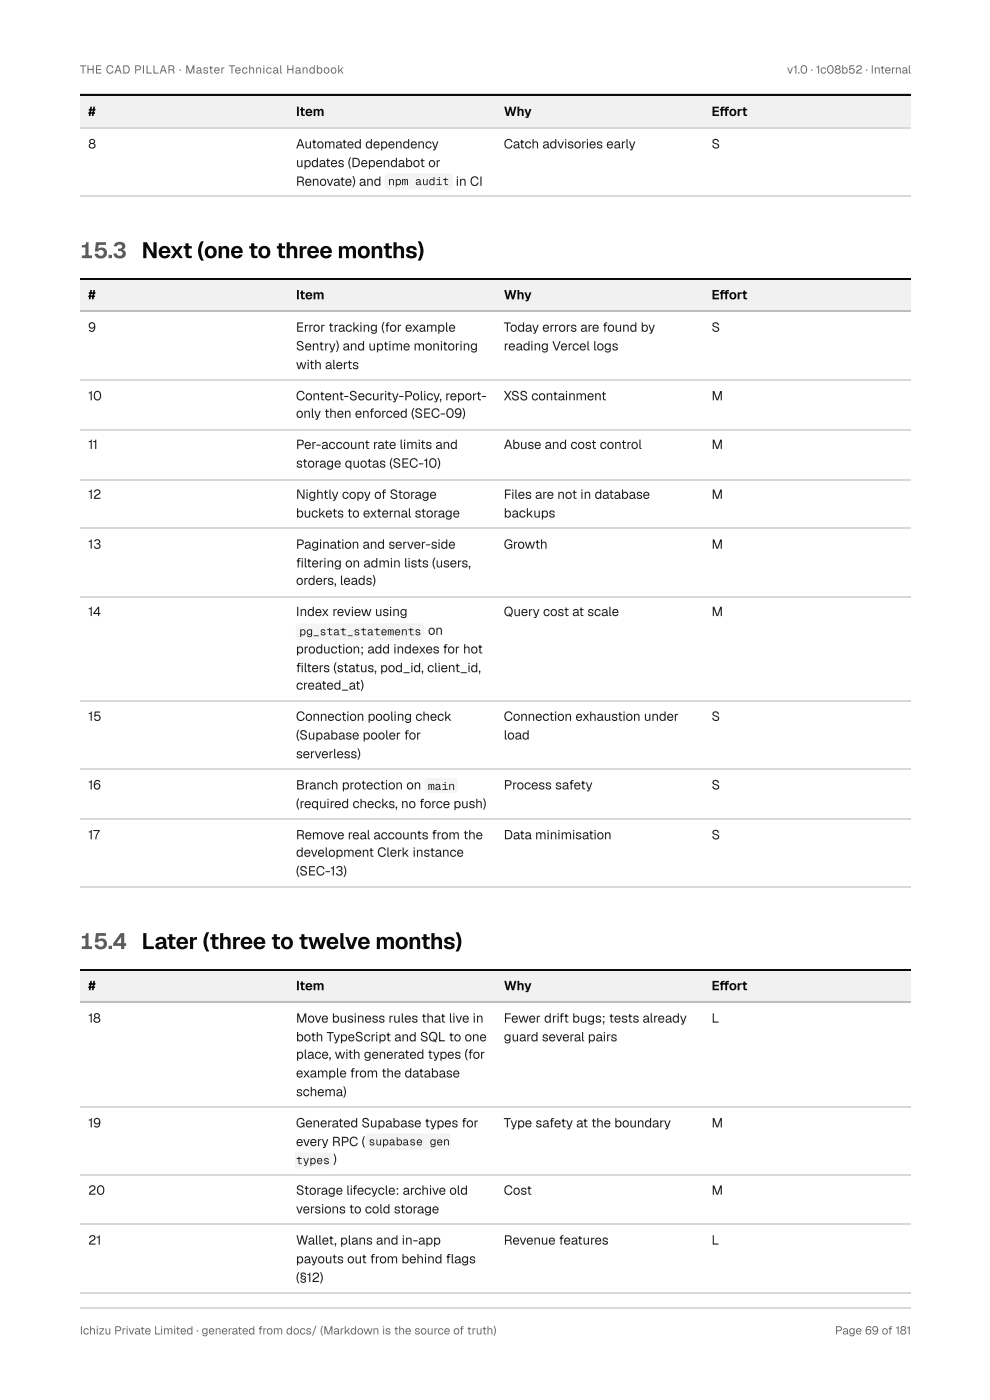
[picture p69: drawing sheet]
<svg xmlns="http://www.w3.org/2000/svg" width="210mm" height="297mm" viewBox="0 0 210 297" stroke-linecap="round" stroke-linejoin="round" font-family="sans-serif">
<defs><g id="words">
<g font-size="4.8" fill="#5c5c5c">
<text x="16.9" y="54.8">15.3 Next (one to three months)</text>
<text x="16.9" y="201.3">15.4 Later (three to twelve months)</text>
</g>
<g font-size="2.8" fill="#0a0a0a">
<text x="18.7" y="24.6">#</text>
<text x="62.7" y="24.6">Item</text>
<text x="106.8" y="24.6">Why</text>
<text x="150.9" y="24.6">Efort</text>
<text x="152.5" y="24.6">f</text>
<text x="18.7" y="63.5">#</text>
<text x="62.7" y="63.5">Item</text>
<text x="106.8" y="63.5">Why</text>
<text x="150.9" y="63.5">Efort</text>
<text x="152.5" y="63.5">f</text>
<text x="18.7" y="210.1">#</text>
<text x="62.7" y="210.1">Item</text>
<text x="106.8" y="210.1">Why</text>
<text x="150.9" y="210.1">Efort</text>
<text x="152.5" y="210.1">f</text>
</g>
<g font-size="2.8" fill="#1f1f1f">
<text x="18.7" y="31.5">8</text>
<text x="62.7" y="31.5">Automated dependency</text>
<text x="62.7" y="35.5">updates (Dependabot or</text>
<text x="106.8" y="31.5">Catch advisories early</text>
<text x="150.9" y="31.5">S</text>
<text x="62.7" y="39.4">Renovate) and</text>
<text x="96.6" y="39.4">in CI</text>
<text x="18.7" y="70.4">9</text>
<text x="62.7" y="70.4">Error tracking (for example</text>
<text x="106.8" y="70.4">Today errors are found by</text>
<text x="150.9" y="70.4">S</text>
<text x="62.7" y="74.3">Sentry) and uptime monitoring</text>
<text x="106.8" y="74.3">reading Vercel logs</text>
<text x="62.7" y="78.3">with alerts</text>
<text x="18.7" y="84.9">10</text>
<text x="62.7" y="84.9">Content-Security-Policy, report-</text>
<text x="62.7" y="88.6">only then enforced (SEC-09)</text>
<text x="106.8" y="84.9">XSS containment</text>
<text x="150.9" y="84.9">M</text>
<text x="18.7" y="95.2">11</text>
<text x="62.7" y="95.2">Per-account rate limits and</text>
<text x="106.8" y="95.2">Abuse and cost control</text>
<text x="150.9" y="95.2">M</text>
<text x="62.7" y="99.2">storage quotas (SEC-10)</text>
<text x="18.7" y="105.8">12</text>
<text x="62.7" y="105.8">Nightly copy of Storage</text>
<text x="106.8" y="105.8">Files are not in database</text>
<text x="150.9" y="105.8">M</text>
<text x="62.7" y="109.8">buckets to external storage</text>
<text x="106.8" y="109.8">backups</text>
<text x="18.7" y="116.4">13</text>
<text x="62.7" y="116.4">Pagination and server-side</text>
<text x="106.8" y="116.4">Growth</text>
<text x="150.9" y="116.4">M</text>
<text x="62.7" y="120.4">fltering on admin lists (users,</text>
<text x="62.7" y="120.4">i</text>
<text x="62.7" y="124.1">orders, leads)</text>
<text x="18.7" y="130.7">14</text>
<text x="62.7" y="130.7">Index review using</text>
<text x="106.8" y="130.7">Query cost at scale</text>
<text x="150.9" y="130.7">M</text>
<text x="90.7" y="134.7">on</text>
<text x="62.7" y="138.6">production; add indexes for hot</text>
<text x="62.7" y="142.6">flters (status, pod_id, client_id,</text>
<text x="62.7" y="142.6">i</text>
<text x="62.7" y="146.3">created_at)</text>
<text x="18.7" y="152.9">15</text>
<text x="62.7" y="152.9">Connection pooling check</text>
<text x="106.8" y="152.9">Connection exhaustion under</text>
<text x="150.9" y="152.9">S</text>
<text x="62.7" y="156.9">(Supabase pooler for</text>
<text x="62.7" y="160.9">serverless)</text>
<text x="106.8" y="156.9">load</text>
<text x="18.7" y="167.5">16</text>
<text x="62.7" y="167.5">Branch protection on</text>
<text x="106.8" y="167.5">Process safety</text>
<text x="150.9" y="167.5">S</text>
<text x="62.7" y="171.4">(required checks, no force push)</text>
<text x="18.7" y="178.1">17</text>
<text x="62.7" y="178.1">Remove real accounts from the</text>
<text x="106.8" y="178.1">Data minimisation</text>
<text x="150.9" y="178.1">S</text>
<text x="62.7" y="181.8">development Clerk instance</text>
<text x="62.7" y="185.7">(SEC-13)</text>
<text x="18.7" y="217">18</text>
<text x="62.7" y="217">Move business rules that live in</text>
<text x="62.7" y="220.9">both TypeScript and SQL to one</text>
<text x="106.8" y="217">Fewer drift bugs; tests already</text>
<text x="106.8" y="220.9">guard several pairs</text>
<text x="150.9" y="217">L</text>
<text x="62.7" y="224.6">place, with generated types (for</text>
<text x="62.7" y="228.6">example from the database</text>
<text x="62.7" y="232.6">schema)</text>
<text x="18.7" y="239.2">19</text>
<text x="62.7" y="239.2">Generated Supabase types for</text>
<text x="106.8" y="239.2">Type safety at the boundary</text>
<text x="150.9" y="239.2">M</text>
<text x="62.7" y="243.1">every RPC (</text>
<text x="70.6" y="246.9">)</text>
<text x="18.7" y="253.5">20</text>
<text x="62.7" y="253.5">Storage lifecycle: archive old</text>
<text x="62.7" y="257.4">versions to cold storage</text>
<text x="106.8" y="253.5">Cost</text>
<text x="150.9" y="253.5">M</text>
<text x="18.7" y="264">21</text>
<text x="62.7" y="264">Wallet, plans and in-app</text>
<text x="62.7" y="268">payouts out from behind fags</text>
<text x="94.5" y="268">l</text>
<text x="106.8" y="264">Revenue features</text>
<text x="150.9" y="264">L</text>
<text x="62.7" y="272">(§12)</text>
</g>
<g font-size="2.5" fill="#6b6b6b">
<text x="16.9" y="15.6">THE CAD PILLAR · Master Technical Handbook</text>
<text x="166.8" y="15.6">v1.0 · 1c08b52 · Internal</text>
<text x="16.9" y="283.1">Ichizu Private Limited · generated from docs/ (Markdown is the source of truth)</text>
<text x="177" y="283.1">Page 69 of 181</text>
</g>
<g font-size="2.4" fill="#1f1f1f">
<text x="82.3" y="39.3">npm audit</text>
<text x="63.5" y="134.8">pg_stat_statements</text>
<text x="90.7" y="167.6">main</text>
<text x="78.1" y="243">supabase gen</text>
<text x="62.7" y="247">types</text>
</g>
</g></defs>
<path d="M16.9 20h176.2M16.9 277.4h176.2" fill="none" stroke="#d9d9d9" stroke-width=".26"/>
<g fill="#f1f1f1">
<path d="M16.9 20.4h44.2v6.9h-44.2z"/>
<path d="M61.1 20.4h43.9v6.9h-43.9z"/>
<path d="M105 20.4h44.2v6.9h-44.2z"/>
<path d="M149.2 20.4h43.8v6.9h-43.8z"/>
</g>
<path d="M16.9 20.2h176.1" fill="none" stroke="#0a0a0a" stroke-width=".26"/>
<path d="M16.9 27.1h176.1" fill="none" stroke="#bdbdbd" stroke-width=".26"/>
<path d="M16.9 27.1h176.1M16.9 41.7h176.1" fill="none" stroke="#d9d9d9" stroke-width=".26"/>
<g fill="#f1f1f1">
<path d="M16.9 59.3h44.2v6.8h-44.2z"/>
<path d="M61.1 59.3h43.9v6.8h-43.9z"/>
<path d="M105 59.3h44.2v6.8h-44.2z"/>
<path d="M149.2 59.3h43.8v6.8h-43.8z"/>
</g>
<path d="M16.9 59.1h176.1" fill="none" stroke="#0a0a0a" stroke-width=".26"/>
<path d="M16.9 66h176.1" fill="none" stroke="#bdbdbd" stroke-width=".26"/>
<path d="M16.9 80.6h176.1M16.9 91.1h176.1M16.9 101.7h176.1M16.9 112h176.1M16.9 126.6h176.1M16.9 148.8h176.1M16.9 163.1h176.1M16.9 173.7h176.1M16.9 188.2h176.1" fill="none" stroke="#d9d9d9" stroke-width=".26"/>
<g fill="#f1f1f1">
<path d="M16.9 205.6h44.2v7.1h-44.2z"/>
<path d="M61.1 205.6h43.9v7.1h-43.9z"/>
<path d="M105 205.6h44.2v7.1h-44.2z"/>
<path d="M149.2 205.6h43.8v7.1h-43.8z"/>
</g>
<path d="M16.9 205.7h176.1" fill="none" stroke="#0a0a0a" stroke-width=".26"/>
<path d="M16.9 212.6h176.1" fill="none" stroke="#bdbdbd" stroke-width=".26"/>
<path d="M16.9 234.8h176.1M16.9 249.4h176.1M16.9 259.7h176.1M16.9 274.2h176.1" fill="none" stroke="#d9d9d9" stroke-width=".26"/>
<g fill="#f4f4f4">
<path d="M81.7 37l.6-.2h12.9a.79 .79 0 0 1 .8 .8v1.8a.8 .8 0 0 1-.8 .8h-12.9a.8 .8 0 0 1-.8-.8v-1.8z"/>
<path d="M62.9 132.5l.6-.2h25.7a.79 .79 0 0 1 .8 .8v1.8a.8 .8 0 0 1-.8 .8h-25.7a.8 .8 0 0 1-.8-.8v-1.8z"/>
<path d="M90.2 165.3l.6-.2h5.5a.79 .79 0 0 1 .8 .8v1.6a.8 .8 0 0 1-.8 .8h-5.5a.8 .8 0 0 1-.8-.8v-1.8z"/>
<path d="M77.8 240.7l.5-.2h17.3v3.4h-17.3a.8 .8 0 0 1-.8-.8v-2z"/>
<path d="M62.7 244.5h7.1a.79 .79 0 0 1 .8 .8v1.8a.8 .8 0 0 1-.8 .8h-7.1z"/>
</g>
<use href="#words"/>
</svg>
